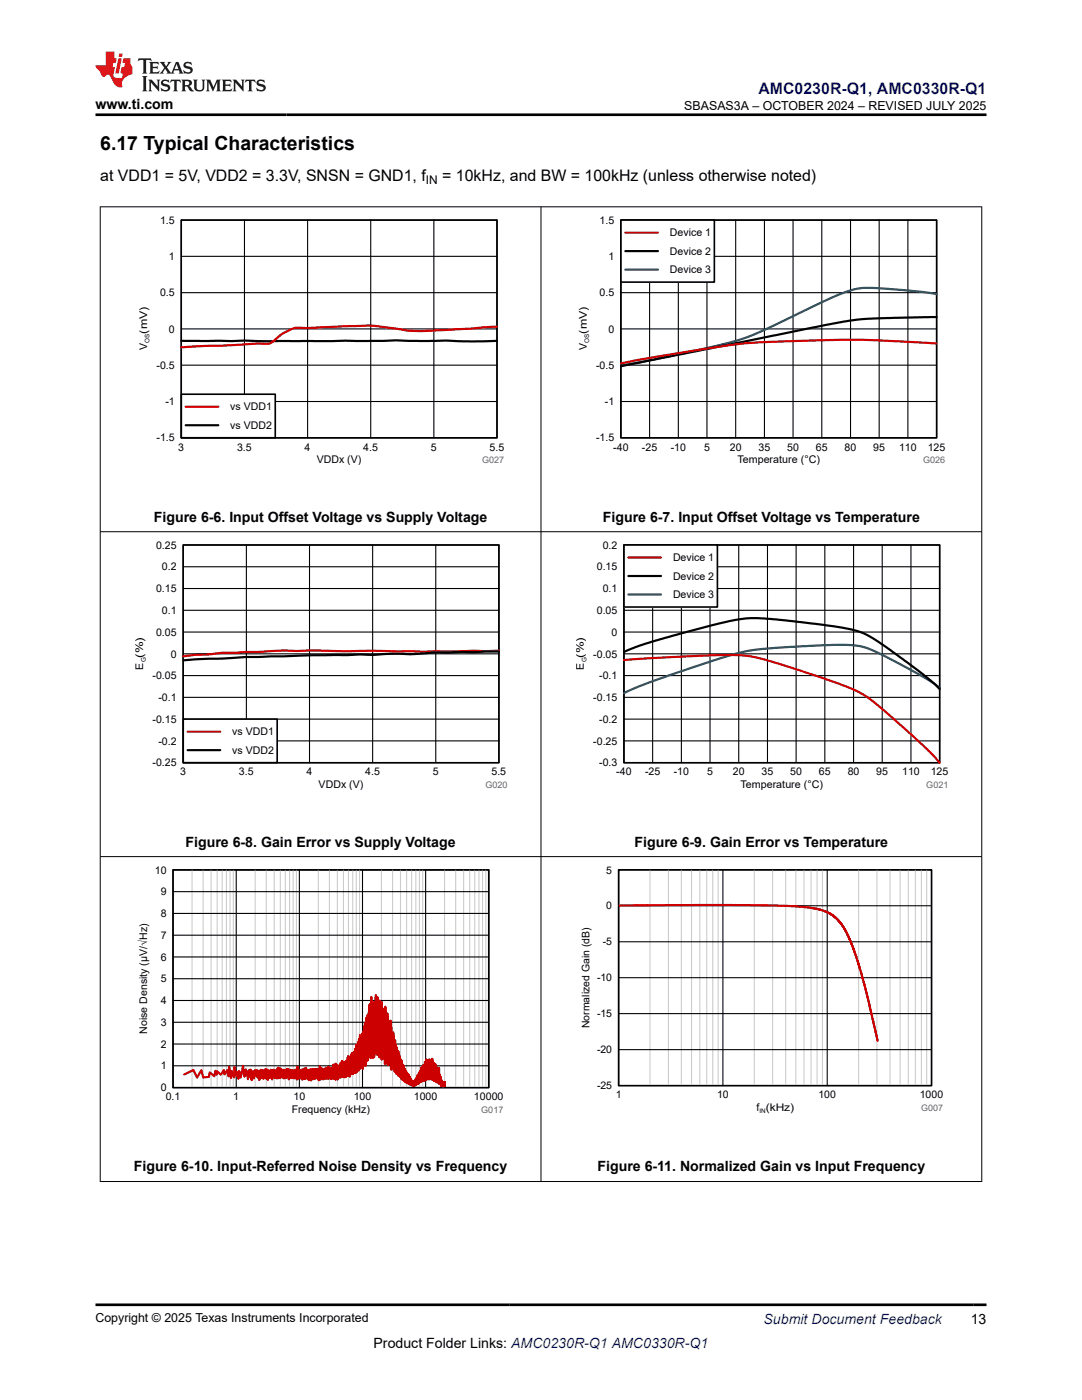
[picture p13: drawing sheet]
<svg xmlns="http://www.w3.org/2000/svg" width="216mm" height="279mm" viewBox="0 0 216 279" stroke-linecap="round" stroke-linejoin="round" font-family="sans-serif">
<defs><g id="words">
<text font-size="3.9" x="20" y="29.9">6.17 Typical Characteristics</text>
<text font-size="3.2" fill="#00f" x="151.3" y="18.7">AMC0230R-Q1, AMC0330R-Q1</text>
<g font-size="3.2">
<text x="20" y="36.1">at VDD1 = 5V, VDD2 = 3.3V, SNSN = GND1, f</text>
<text x="88.2" y="36.1">= 10kHz, and BW = 100kHz (unless otherwise noted)</text>
</g>
<g font-size="2.8">
<text x="19" y="21.8">www.ti.com</text>
<text x="30.7" y="104.1">Figure 6-6. Input Offset Voltage vs Supply Voltage</text>
<text x="120.3" y="104.1">Figure 6-7. Input Offset Voltage vs Temperature</text>
<text x="37" y="169">Figure 6-8. Gain Error vs Supply Voltage</text>
<text x="126.6" y="169">Figure 6-9. Gain Error vs Temperature</text>
<text x="26.7" y="233.8">Figure 6-10. Input-Referred Noise Density vs Frequency</text>
<text x="119.2" y="233.8">Figure 6-11. Normalized Gain vs Input Frequency</text>
<text x="74.5" y="269">Product Folder Links: AMC0230R-Q1 AMC0330R-Q1</text>
<text x="193.7" y="264.2">13</text>
</g>
<text font-size="2.8" fill="#00f" x="152.4" y="264.2">Submit Document Feedback</text>
<g font-size="2.5">
<text x="136.5" y="21.9">SBASAS3A – OCTOBER 2024 – REVISED JULY 2025</text>
<text x="19" y="263.9">Copyright © 2025 Texas Instruments Incorporated</text>
</g>
<text font-size="2.4" x="85" y="36.7">IN</text>
<g font-size="2.1">
<text x="31.9" y="44.7">1.5</text>
<text x="119.7" y="44.7">1.5</text>
<text x="133.7" y="47.2">Device 1</text>
<text x="33.7" y="51.9">1</text>
<text x="121.4" y="51.9">1</text>
<text x="133.7" y="50.9">Device 2</text>
<text x="31.9" y="59.1">0.5</text>
<text x="119.7" y="59.1">0.5</text>
<text x="133.7" y="54.5">Device 3</text>
<text x="29.3" y="69.9" transform="rotate(-90 29.3 69.9)">V</text>
<text x="29.4" y="66.6" transform="rotate(-90 29.4 66.6)">(mV)</text>
<text x="33.7" y="66.4">0</text>
<text x="117.1" y="69.9" transform="rotate(-90 117.1 69.9)">V</text>
<text x="117.1" y="66.6" transform="rotate(-90 117.1 66.6)">(mV)</text>
<text x="121.4" y="66.4">0</text>
<text x="31.2" y="73.6">-0.5</text>
<text x="119" y="73.6">-0.5</text>
<text x="33" y="80.8">-1</text>
<text x="46" y="81.9">vs VDD1</text>
<text x="120.7" y="80.8">-1</text>
<text x="31.2" y="88.1">-1.5</text>
<text x="35.6" y="89.9">3</text>
<text x="46" y="85.6">vs VDD2</text>
<text x="47.3" y="89.9">3.5</text>
<text x="60.8" y="89.9">4</text>
<text x="72.5" y="89.9">4.5</text>
<text x="86" y="89.9">5</text>
<text x="97.7" y="89.9">5.5</text>
<text x="119" y="88.1">-1.5</text>
<text x="122.4" y="89.9">-40</text>
<text x="128.1" y="89.9">-25</text>
<text x="133.8" y="89.9">-10</text>
<text x="140.5" y="89.9">5</text>
<text x="145.6" y="89.9">20</text>
<text x="151.4" y="89.9">35</text>
<text x="157.1" y="89.9">50</text>
<text x="162.8" y="89.9">65</text>
<text x="168.5" y="89.9">80</text>
<text x="174.3" y="89.9">95</text>
<text x="179.4" y="89.9">110</text>
<text x="185.1" y="89.9">125</text>
<text x="63.2" y="92.4">VDDx (V)</text>
<text x="147.2" y="92.4">Temperature (°C)</text>
<text x="31.1" y="109.5">0.25</text>
<text x="32.3" y="113.8">0.2</text>
<text x="119.1" y="113.8">0.15</text>
<text x="120.3" y="109.5">0.2</text>
<text x="134.3" y="112">Device 1</text>
<text x="31.1" y="118.2">0.15</text>
<text x="120.3" y="118.2">0.1</text>
<text x="134.3" y="115.7">Device 2</text>
<text x="134.3" y="119.4">Device 3</text>
<text x="32.3" y="122.5">0.1</text>
<text x="119.1" y="122.5">0.05</text>
<text x="31.1" y="126.9">0.05</text>
<text x="34.1" y="131.2">0</text>
<text x="118.4" y="131.2">-0.05</text>
<text x="122" y="126.9">0</text>
<text x="28.6" y="133.6" transform="rotate(-90 28.6 133.6)">E (%)</text>
<text x="30.4" y="135.6">-0.05</text>
<text x="116.5" y="133.6" transform="rotate(-90 116.5 133.6)">E (%)</text>
<text x="119.6" y="135.6">-0.1</text>
<text x="31.6" y="139.9">-0.1</text>
<text x="118.4" y="139.9">-0.15</text>
<text x="30.4" y="144.3">-0.15</text>
<text x="31.6" y="148.6">-0.2</text>
<text x="46.3" y="146.8">vs VDD1</text>
<text x="118.4" y="148.6">-0.25</text>
<text x="119.6" y="144.3">-0.2</text>
<text x="30.4" y="152.9">-0.25</text>
<text x="36" y="154.8">3</text>
<text x="46.3" y="150.4">vs VDD2</text>
<text x="47.7" y="154.8">3.5</text>
<text x="61.2" y="154.8">4</text>
<text x="72.9" y="154.8">4.5</text>
<text x="86.3" y="154.8">5</text>
<text x="98.1" y="154.8">5.5</text>
<text x="119.6" y="152.9">-0.3</text>
<text x="123" y="154.8">-40</text>
<text x="128.7" y="154.8">-25</text>
<text x="134.4" y="154.8">-10</text>
<text x="141.1" y="154.8">5</text>
<text x="146.2" y="154.8">20</text>
<text x="152" y="154.8">35</text>
<text x="157.7" y="154.8">50</text>
<text x="163.4" y="154.8">65</text>
<text x="169.1" y="154.8">80</text>
<text x="174.9" y="154.8">95</text>
<text x="180" y="154.8">110</text>
<text x="185.7" y="154.8">125</text>
<text x="63.6" y="157.2">VDDx (V)</text>
<text x="147.8" y="157.2">Temperature (°C)</text>
<text x="30.9" y="174.3">10</text>
<text x="32.1" y="178.7">9</text>
<text x="121" y="174.3">5</text>
<text x="32.1" y="183">8</text>
<text x="121" y="181.5">0</text>
<text x="32.1" y="191.7">6</text>
<text x="32.1" y="187.4">7</text>
<text x="120.3" y="188.7">-5</text>
<text x="32.1" y="196.1">5</text>
<text x="119.1" y="195.9">-10</text>
<text x="32.1" y="200.4">4</text>
<text x="119.1" y="203">-15</text>
<text x="29.4" y="206.3" transform="rotate(-90 29.4 206.3)">Noise Density (μV/√Hz)</text>
<text x="32.1" y="209.1">2</text>
<text x="32.1" y="204.8">3</text>
<text x="117.6" y="205.2" transform="rotate(-90 117.6 205.2)">Normalized Gain (dB)</text>
<text x="32.1" y="213.4">1</text>
<text x="119.1" y="210.2">-20</text>
<text x="32.1" y="217.8">0</text>
<text x="33.1" y="219.6">0.1</text>
<text x="46.6" y="219.6">1</text>
<text x="58.6" y="219.6">10</text>
<text x="70.6" y="219.6">100</text>
<text x="82.6" y="219.6">1000</text>
<text x="94.6" y="219.6">10000</text>
<text x="119.1" y="217.4">-25</text>
<text x="122.9" y="219.2">1</text>
<text x="143.1" y="219.2">10</text>
<text x="150.9" y="221.6">f (kHz)</text>
<text x="163.3" y="219.2">100</text>
<text x="183.5" y="219.2">1000</text>
<text x="58.2" y="222.1">Frequency (kHz)</text>
</g>
<g font-size="1.8" fill="#636363">
<text x="96.2" y="92.4">G027</text>
<text x="184.2" y="92.4">G026</text>
<text x="96.9" y="157.3">G020</text>
<text x="184.8" y="157.3">G021</text>
<text x="183.8" y="221.7">G007</text>
<text x="96" y="222.1">G017</text>
</g>
<g font-size="1.3">
<text x="29.9" y="68.4" transform="rotate(-90 29.9 68.4)">OS</text>
<text x="117.6" y="68.4" transform="rotate(-90 117.6 68.4)">OS</text>
<text x="29.1" y="132.2" transform="rotate(-90 29.1 132.2)">G</text>
<text x="117" y="132.2" transform="rotate(-90 117 132.2)">G</text>
</g>
<text font-size="1.2" x="151.5" y="222.2">IN</text>
</g></defs>
<path d="M36.2 43.9h63v43.5h-63z" fill="none" stroke="#000" stroke-width=".33"/>
<path d="M36.2 43.9h63v43.5h-63zM36.2 58.4h63M36.2 51.2h63M48.8 43.9v43.5M61.4 43.9v43.5M74 43.9v43.5M86.6 43.9v43.5M36.2 72.9h63M36.2 65.6h63M36.2 80.1h63" fill="none" stroke="#000" stroke-width=".22"/>
<path d="M36.2 68l30.3 .1 12.9-.2 4.1 .2 5.8-.1 4.4 .1 5.5-.1" fill="none" stroke="#000" stroke-width=".43"/>
<path d="M99.2 65.2l-14.8 .9-2.8-.1-7.4-1-12.5 .5-2.7-.1-.7 .2-2 1-1.9 1.6-.6 .4h-2.8l-14.8 .7" fill="none" stroke="#c00" stroke-width=".43"/>
<path d="M36.2 78.7h18.7v8.7h-18.7z" fill-rule="evenodd" fill="#fff"/>
<path d="M123.9 43.9h63v43.5h-63zM36.2 78.7h18.7v8.7h-18.7z" fill="none" stroke="#000" stroke-width=".33"/>
<path d="M186.9 68.6l-15.3-.8-20 .5-4.1 .3-4.5 .6-11.6 1.9-7.5 1.4M37.1 81.2h6.5" fill="none" stroke="#c00" stroke-width=".43"/>
<path d="M186.9 63.3l-12.5 .3-5.1 .4-45.4 9.1M37.1 84.9h6.5" fill="none" stroke="#000" stroke-width=".43"/>
<g fill="none" stroke="#000" stroke-width=".22">
<path d="M123.9 43.9h63v43.5h-63zM123.9 58.4h63M123.9 51.2h63M129.6 43.9v43.5M135.4 43.9v43.5M141.1 43.9v43.5M146.8 43.9v43.5M152.5 43.9v43.5M158.2 43.9v43.5M164 43.9v43.5M169.7 43.9v43.5M175.4 43.9v43.5"/>
<path d="M181.2 43.9v43.5M123.9 72.9h63M123.9 65.6h63M123.9 80.1h63"/>
</g>
<path d="M186.9 58.7l-3-.5-7.9-.6a16.1 16.1 0 0 0-10.1 1.8l-13.2 6.4-4.9 2-4.8 1.2-7.1 1.6-8.1 1.7-3.9 .6" fill="none" stroke="#156" stroke-width=".43"/>
<path d="M123.9 43.9h18.6v12.4h-18.6z" fill-rule="evenodd" fill="#fff"/>
<path d="M123.9 43.9h18.6v12.4h-18.6zM36.5 108.8h63.1v43.4h-63.1z" fill="none" stroke="#000" stroke-width=".33"/>
<path d="M124.8 46.4h6.5M99.6 129.8l-14.5 .3-29-.3-4.5 .3-7.4 .2-2.5 .3-2.7 .1-2.4 .3" fill="none" stroke="#c00" stroke-width=".43"/>
<path d="M124.8 50.1h6.5M99.6 130l-12.8 .2-4.8 .4-3.6-.1-3.8 .2-3-.1-9.6 .2-12.9 .3-12.5 .7" fill="none" stroke="#000" stroke-width=".43"/>
<path d="M124.8 53.8h6.5" fill="none" stroke="#156" stroke-width=".43"/>
<g fill="none" stroke="#000" stroke-width=".22">
<path d="M36.6 108.8h63v43.4h-63zM36.6 117.5h63M36.6 113.1h63M49.2 108.8v43.4M61.8 108.8v43.4M74.4 108.8v43.4M87 108.8v43.4M36.6 139.2h63M36.6 134.8h63M36.6 130.5h63M36.6 126.1h63M36.6 121.8h63"/>
<path d="M36.6 147.9h63M36.6 143.5h63"/>
</g>
<path d="M36.6 143.5h18.7v8.7h-18.7z" fill-rule="evenodd" fill="#fff"/>
<path d="M124.5 108.8h63v43.4h-63zM36.6 143.5h18.7v8.7h-18.7z" fill="none" stroke="#000" stroke-width=".33"/>
<path d="M124.5 131.7l11.6-.7 9-.3a30.2 30.2 0 0 1 11.6 2.2l11.3 3.8a23.1 23.1 0 0 1 9 5.6l8.1 7.3 2.4 2.6M37.4 146h6.6" fill="none" stroke="#c00" stroke-width=".43"/>
<path d="M124.5 130.1l2.9-1.2 3.3-1 14.4-3.8a27.9 27.9 0 0 1 11.2-.3l10.9 1.3a17 17 0 0 1 9.5 4l7.4 5.4 3.4 3M37.4 149.7h6.6" fill="none" stroke="#000" stroke-width=".43"/>
<g fill="none" stroke="#000" stroke-width=".22">
<path d="M124.5 108.8h63v43.4h-63zM124.5 117.5h63M124.5 113.1h63M130.2 108.8v43.4M136 108.8v43.4M141.7 108.8v43.4M147.4 108.8v43.4M153.1 108.8v43.4M158.9 108.8v43.4M164.6 108.8v43.4M170.3 108.8v43.4M176 108.8v43.4"/>
<path d="M181.8 108.8v43.4M124.5 139.2h63M124.5 134.8h63M124.5 130.5h63M124.5 126.1h63M124.5 121.8h63M124.5 147.9h63M124.5 143.5h63"/>
</g>
<path d="M187.5 137.3l-3.5-2.3-7.6-4.1a15.4 15.4 0 0 0-9.8-2.2l-12.1 .6-3.4 .3-2.6 .5-5.1 1.4-10.5 3.5-5.3 1.9-3.1 1.4" fill="none" stroke="#156" stroke-width=".43"/>
<path d="M124.5 108.8h18.7v12.3h-18.7z" fill-rule="evenodd" fill="#fff"/>
<path d="M124.5 108.8h18.7v12.3h-18.7zM34.5 173.6h63v43.5h-63z" fill="none" stroke="#000" stroke-width=".33"/>
<path d="M125.4 111.3h6.5M123.6 180.7l23.3-.1 9.1 .1 6 .5 1.9 .4 1.5 .6 1.3 .9 1.2 1.4 1.3 2.1 .9 2.2 1.2 3.5 1.2 4.3 2.6 11.1M36.8 214.4l1.8-.9 .7 1.6 .9-1.5 .3 1.4 1.2-.1 .1-.9 1 .8 .2-1.1 .2 .8 .1-.7 .8 .7 .6-.9 .1 .8 .5-.8 .3 1.2 .1-1.9 .4 2.3 .1-1.5 .5 1.3 .1-2.1 .4 1.8v-.8l.4 1.4 .1-1.6 .3 1.3 .5-2.3 .3 2.2 .2-1.5 .1 1.2 .1-.8 .2 .8 .1 .8 .2-1.8 .1 1.4 .1-1.5 .2 .1 .1 2v-1.7l.1 1.5 .2-1.5 .2 1.3 .1-1.5 .2-.2 .1 1.2 .2-.2 .1 .4v-1.3l.1 1.5 .1-1.1 .1 1.5 .1-1.7 .1 1 .1-1.3v1.6h.2l.2-1.6v1.5l.2 .3 .1-1.5 .2-.3 .1 1.7v-1.9l.1 1.6 .1-.9h.1v1.3l.1-1.9v2.1l.1-1.5 .1 1 .1-1 .1 1v-1.2v1.4l.2-1.7 .1 1.5v-1.4l.1 .1 .1 1.7v-1.9l.2 1.1 .1-1.1 .1 1 .1-1v1.7l.1-1.1v1l.1-1 .1 .8v-1.2l.1 1.5 .1-1.4v1.4l.1-2v1.9l.1-2 .1 2.1v-1.2l.2 1.1v-1.9l.1 1.9 .1-1.8v1.6l.1-1.5 .1 1.6v-1l.1 1v-1.5l.1 1.5v-1.2l.1 .9v-.9l.1 1.4 .1-1.7v1.7v-1.3l.2 1.1v-1.2l.1 1.3 .1-1.5 .1 1.5v-1.7v1.4v-1.3l.1 1.2v-1.3l.1 1.2 .1-1v1.3l.1-1.5v2l.1-1.8 .1 1.3v-1.4v1.5l.1-1.2 .1 1.2v-1.5l.1 1.7 .1-1.7v1.5v-1.1v.9l.1-1 .1 1.4 .1-1.6v1.5l.1-1.4v1.5l.1-1.3 .1 1.2v-1.4l.1 1.5v-1.7l.1 1.6v-1.3l.1 1.3 .2-1.2v1.6l.1-2.6v2.3l.1-1.8v1.7v-1.5l.1 1.6v-1.7l.1 1.7v-1.3l.1 1.3 .1-1.7 .1 1.5v-1.3l.1 1.1v-1v1.4l.1-1.3 .1 1v-.9v1.5v-2.1l.1 1.9v-1.7l.1 1.5v-1.3v1.3l.1-1.4v1.2v-1.2l.1 1.6 .1-2.1v1.8l.1-1.5 .1 1.9 .1-2.3v1.9l.2-1.5v1.5v-1.3l.1 1.5 .1-1.5v1.5v-1.7l.1 2.1 .1-1.9 .1 1.4 .1-1.5v1.8v-2v1.7l.1-1.5v2v-2l.1 2.1v-2.1v1.3l.1-1.5v2v-1.8l.1 1.6v-1.2l.1 1.3v-1.5l.1 1.6v-2.1v2l.1-1.4v1.3v-1.6l.1 1.4v-1.6v1.9l.1-1.8v1.7v-1.3v1.1l.2-1.3v1.5v-1.9l.1 1.9 .1-1.7v1.6l.1-1.7v1.7l.1-1.8 .1 2.2 .1-2v2.1l.1-2.2 .1 2.2v-1.9v1.3v-2.2v2.5l.1-2.2 .1 2 .1-2v1.7v-1.4v2l.2-2.1 .1 2.1 .1-1.9v1.9v-1.7l.1 1.3v-1.3v1.5l.1-1.3v1.4v-1.9l.1 1.8v-1.7l.1 1.6 .1-2v1.8l.1-1.4v1.7l.1-1.9v1.5l.1-1.4v1.7l.1-1.7v1.5v-1.3v.1l.1 1.6v-2.4l.1 2.3v-1.8v1.5l.1-1.7v1.8l.1-1.8v2l.1-2 .1 2.1v-1.8v1.7v-2.1l.1 2.3 .1-2.1 .1 1.8v-1.6v1.5v-1.9l.1 2.1 .1-2.1v1.9v-2.6v2.6l.1-2.1 .1 2.4 .1-2.8v2.8v-2.8l.1 2.8 .1-3v3.1v-2.7v2.2l.1-1.9v1.9v-1.8v1.5l.1-1.4v2v-2v2v-2.1l.1 2v-1.8l.1 1.9v-2.6v2.8v-2.2l.1 1.7v-1.6v1.6v-1.5v1.6v-1.8l.1 1.8v-2v2v-2.1v2l.1-2 .1 2.2v-2v1.8v-2.2v2.2l.1-2.5 .1 2.6v-3v2.5v-1.8l.1 2.1 .1-1.9v.2v1.8v-2.1v1.8v-1.7v1.6l.1-1.4v1.7v-3v3.1l.1-2.1v2l.1-2.1v1.8v-2.1v2.2v-1.5v1.3v-2.1v2.6l.1-2.1v1.9v-2.6v2.8v-2.1l.1 2v-2.8v3l.2-2.8v2.6l.1-3 .1 3 .1-3v2.6v-2.4v2.5v-2.5l.1 2.5 .1-3.4v3.3v-2.2v2.4v-3l.1 3v-3.8l.1 3.8 .1-3 .1 2.8v-3.3v3.7v-3.5v3.5v-3.5l.1 3.1 .1-3.3 .1 3v-2.2v1.8v-3.1l.1 3.6v-2.9v2.7v-3.8v3.8l.1-3.5v3.3v-2.6l.1 3v-3.5v3.6l.1-4.1 .1 3.7v-3.2v3v-2.6v3l.1-4.2v4l.1-3.9v4.1l.1-4.8v3.6l.1-3.2v3.5v-3.8l.1 4.1v-4.9v5.4l.1-5.5v4.6v-3.4v3.7v-3.8v3.9v-4.5l.1 4.6v-5l.1 4.3v-4.2v4.1v-3.2v3v-.1v-4.4l.2 5.6v-6.3l.1 5.7v-5v4.4v-5.2l.1 5.6v-6.3l.1 6.6v-6.1l.1 6v-5.9l.1 5.3v-5.4v5.6v-5.3v5.2v-5.5v5.5l.1-5v4.9v-6.2v6.4l.1-6.3 .1 6.9v-6.7l.1-.7v6.2l.1-6.4 .1 5.9v-6.8v7.5l.1-8.1v8.5l.1-8.4 .1 8.3 .1-9.5 .1 8.6v-7.4l.1 7.4 .1-9.2v9.1l.1-8.4 .1 7.7v-9l.1 8.5v-8.4v7.8v-9.3l.1 9.6 .1-9.8 .1 10.9 .1-12.2v11.7l.1-9.3v8.9l.1-.4v-8.8v9.3l.1-.2v-9.3v10.3v-9.2l.1 8 .1-10 .1 11v-10.8l.1 10.1 .1-9.2v8.9l.1-11.4 .1 11.2 .1-8.6v8.6v-9.3v.4l.1 9.7v-11.6l.1 11.1v-10.1l.1 10v-8.7l.1 9.1v-10.7l.1 11.4 .1-11.4v10.7l.1-9.5 .1 9.3v-9.5v9.4l.1-9.1 .1 10.5v-11.5v9.9l.1 .6v-9.3v9l.1-8.7v9.8v-9.6l.1 9.2v-7.9l.1 7.4 .1-8v8.4v-8.3l.1 9.9 .1-11.5v10.3v-9.2v9l.1-8.7v8.6v.3v-8.5l.1 9.1v-8.9l.1 8v-.2v-7.9v9.3l.1-9.8 .1 10v-8.8v8.9l.1-8.7v7.8v-6.9l.1 7.1v-7.3v7.6l.1-7.6 .1 7.9v-7l.1 6.9v-8.5l.1 9.8v-8.6l.1 8 .1-6.6v5.8v.4v-6.2l.1 6.2v-5.7v5.8v-5.5l.1 5.6 .1-6.1v6.4v-7v7.4v-6.8l.1 7 .1-5.8v6l.1-6.2 .1 6.2 .1-5.2v5.3v-5.2v5.4v-5.3l.1 5.5v-5.1l.1 4.8v-4.8v4.8l.1-4.3v4.5v-4.5l.1 5 .1-4.8v4.5l.1-3.9 .1 4.1v-3.8l.1 4v-3.5l.1 3.6v-3.5v3.3l.1-3 .1 3.6v-3.7v3.5l.1-2.9v3v-2.7l.1 3v-3.1l.1 2.8 .1-2.6v2.8v-2.4v2.5v-2.5v2.5l.1-2.5v2.4v-2l.1 2.2v-2.3v2.4l.1-2.2v2.4v-2.5v2.3l.1-1.9v2l.1-2v2v-1.8v1.9l.1-1.9v2v-2v2.1l.1-2 .1 2v-1.6l.1 1.6v-1.7v1.8l.1-1.8v1.9l.1-1.6 .1 1.7v-1.5v1.4l.1-1.3 .1 1.4v-1l.1 1v-.9v1v-1v1l.1-.9v.9v-.8v.8l.1-.8v.9l.1-.8 .1 .9v-.8l.1 .8v-.7v.6v-.7l.1 .7v-.7v.7v-.8l.1 .8v-.7v.8l.1-1 .1 .8v-.9v1l.1-1.2v1v-1.1l.1 1.1v-1.3l.1 1.3 .1-1.6v1.4v-1.2l.1 1.1v-1.6v1.7l.1-1.8 .1 1.8v-2.1l.1 2v-2v1.8v-1.9v1.8l.1-1.8 .1 1.9v-2.3v2.3v-2.3l.1 2.2v-2.2v2.1l.1-2.1v2.3v-2.8v2.5l.1-2.3v2.4l.1-2.7v2.7v-2.6l.1 2.3v-2.5l.1 2.7v-3v3.1l.1-3v2.7v-2.4v2.7v-3l.1 3 .1-3.7 .1 3.2v-3.2v3.5l.1-4v3.7l.1-3.3v3.3v-3.6l.1 3.8v-3.4v2.9v-3.1v3.5v-3.4l.1 3.3v-3.4v3.3l.1-3.2v3.1v-2.5v2.4v-3.3v3.6v-3.4l.1 3.3v-3.5l.1 3.8v-4v3.6l.1-3.1v3.3v-3.4l.1 3.6 .1-3.5v3.3v-3.5l.1 3.6v-3.5v3.5l.1-3.5v3.4l.1-3.9 .1 4.2v-4.2v3.9v-3.3l.1 3.3 .1-3.2v3.5l.1-3.3 .1 3.5v-2.8v2.4l.1-2.8v3.2v-3.4v3.3l.1-2.9v2.9l.1-2.6v2.4v-2.7l.1 3.3v-2.8l.1 2.8v-2.3v2.1v-2.7v2.5v-2.4v2.5v-2.2v2.2l.1-2v2.1v-2.1v2.1l.1-2v2.1v-1.9v1.8v-1.6l.1 1.7v-1.8l.1 2.1v-3.1v3.1v-1.9l.1 1.9 .1-1.7v1.8v-1.6l.1 1.7v-1.3v1.2v-1.2v1.2v-1.2v1.3v-1.2v1.1l.1-.9v1v-1v1.1v-1.1v1v-.8v.9v-.9v.9l.1-.9 .1 1.1v-.8v.7v-.6l.1 .7v-.7v.7v-.6v.7l.1-.7v.7l.1-.6v.5v-.5l.1 .5v-.6v.6v-.6v.6v-.7v.7v-.7l.1 .7v-.7" fill="none" stroke="#c00" stroke-width=".43"/>
<path d="M125.4 115h6.5" fill="none" stroke="#000" stroke-width=".43"/>
<path d="M125.4 118.6h6.5" fill="none" stroke="#156" stroke-width=".43"/>
<g fill="none" stroke="#000" stroke-width=".22">
<path d="M34.5 173.6h63v43.4h-63zM34.5 178h63M47.1 173.6v43.4M59.7 173.6v43.4M72.3 173.6v43.4M84.9 173.6v43.4M123.5 173.6h62.4v43h-62.4zM144.2 173.6v43M165.1 173.6v43M34.5 199.7h63M34.5 195.3h63M34.5 191h63"/>
<path d="M34.5 186.6h63M34.5 182.3h63M123.5 195.1h62.4M123.5 188h62.4M123.5 180.8h62.4M34.5 212.7h63M34.5 208.4h63M34.5 204h63M123.5 209.5h62.4M123.5 202.3h62.4"/>
</g>
<g fill="none" stroke="#ccc" stroke-width=".22">
<path d="M38.3 173.6v43.4M40.5 173.6v43.4M42.1 173.6v43.4M43.3 173.6v43.4M44.3 173.6v43.4M45.2 173.6v43.4M45.9 173.6v43.4M46.6 173.6v43.4M50.9 173.6v43.4M53.1 173.6v43.4M54.7 173.6v43.4M55.9 173.6v43.4"/>
<path d="M56.9 173.6v43.4M57.8 173.6v43.4M58.5 173.6v43.4M59.1 173.6v43.4M63.5 173.6v43.4M65.7 173.6v43.4M67.3 173.6v43.4M68.5 173.6v43.4M69.5 173.6v43.4M70.4 173.6v43.4M71.1 173.6v43.4M71.7 173.6v43.4"/>
<path d="M76.1 173.6v43.4M78.3 173.6v43.4M79.9 173.6v43.4M81.1 173.6v43.4M82.1 173.6v43.4M83 173.6v43.4M83.7 173.6v43.4M84.3 173.6v43.4M88.7 173.6v43.4M90.9 173.6v43.4M92.5 173.6v43.4M93.7 173.6v43.4"/>
<path d="M94.7 173.6v43.4M95.6 173.6v43.4M96.3 173.6v43.4M96.9 173.6v43.4M129.7 173.6v43M133.4 173.6v43M136 173.6v43M138 173.6v43M139.6 173.6v43M141 173.6v43M142.2 173.6v43M143.3 173.6v43"/>
<path d="M150.5 173.6v43M154.2 173.6v43M156.8 173.6v43M158.8 173.6v43M160.4 173.6v43M161.8 173.6v43M163 173.6v43M164.1 173.6v43M171.3 173.6v43M175 173.6v43M177.6 173.6v43M179.6 173.6v43"/>
<path d="M181.2 173.6v43M182.6 173.6v43M183.9 173.6v43M184.9 173.6v43"/>
</g>
<path d="M123.4 173.6h62.5v43.1h-62.5z" fill="none" stroke="#000" stroke-width=".32"/>
<path d="M19.9 41.3h176.1M20 41.2v194.7M107.9 41.2v194.7M195.9 41.2v194.7M19.9 106.1h176.1M19.9 171h176.1M19.9 235.8h176.1" fill="none" stroke="#000" stroke-width=".2"/>
<path d="M27.7 11.6l-.2 .6 .5-.2h.6v.1v2.2l-.2 .4h1l-.2-.4v-2.2v-.1h.5l.5 .2-.1-.6zM29.8 12.4l.2 .3v1.6l-.2 .4h1.9l.1-.6a1.08 1.08 0 0 1-1.3 .2v-.7h.6l.4 .2v-.7l-.4 .2h-.6v-.5l.2-.2a1 1 0 0 1 1 .3l-.1-.5zM31.8 12.4l1 1.1-1 1.2h.9l-.2-.2 .4-.8 .5 .8-.2 .2h1.6l-.2-.2 .1-.5h1l.1 .5-.1 .2h.9l-.2-.4-.8-1.9h-.5l-1 2.1-.8-1.1 .9-1h-.8l.2 .2-.5 .6-.3-.6 .1-.2zM35.2 12.8l.4 1h-.8zM36.8 12.5a.65 .65 0 0 0-.2 .7 .65 .65 0 0 0 .6 .5l.7 .1 .1 .3a.79 .79 0 0 1-.7 .4 .79 .79 0 0 1-.7-.5l.1 .7 .2-.1a.93 .93 0 0 0 1.1 0 .93 .93 0 0 0 .4-.9 1.46 1.46 0 0 0-1.2-.6l-.1-.3a1.09 1.09 0 0 1 1.2 .2l-.2-.6-.1 .1-.6-.2zM28.4 15.2l.2 .4v2.2l-.2 .4h1l-.2-.4v-2.2l.2-.4zM29.6 15.9l.2 .4v1.5l-.2 .4h.8l-.3-.4v-1.3l1.7 1.8v-2l.2-.4h-.8l.2 .2 .1 1.1-1.2-1.3zM32.3 16a.65 .65 0 0 0-.2 .8 .65 .65 0 0 0 .7 .4l.6 .2 .1 .2a.79 .79 0 0 1-.7 .4 .79 .79 0 0 1-.7-.5l.1 .7 .2-.1a.93 .93 0 0 0 1.1 .1 .93 .93 0 0 0 .4-1 1.46 1.46 0 0 0-1.2-.5l-.1-.4a1.09 1.09 0 0 1 1.2 .2l-.2-.6-.1 .1-.6-.1zM34.1 15.9l-.1 .6a.63 .63 0 0 1 .7-.3l.1 1.6-.3 .4h1l-.2-.4v-1.6a.66 .66 0 0 1 .8 .3l-.1-.6zM36.2 15.9l.2 .4v1.5l-.2 .4h.9l-.2-.2v-.7h.5l.1 .2a.79 .79 0 0 0 1.2 .6l-1-.9a.61 .61 0 0 0 .6-.6 .61 .61 0 0 0-.5-.7zM36.9 16.2h.2a.47 .47 0 0 1 .5 .1 .47 .47 0 0 1 .1 .5l-.2 .1-.6 .1zM38.5 15.9l.2 .2a2.27 2.27 0 0 0 .4 2 1.04 1.04 0 0 0 1.7-.7v-1.3l.2-.2h-.8l.2 .4v1.1a.6 .6 0 0 1-.6 .6 .6 .6 0 0 1-.6-.6v-1.1l.3-.4zM41.1 15.9l.2 .4v1.5l-.2 .4h.7l-.2-.4v-1.4l.9 1.9 .8-1.9v1.4l-.2 .4h1l-.3-.4v-1.5l.3-.4h-.8l-.7 1.5-.7-1.5zM44.3 15.9l.2 .4v1.5l-.2 .4h1.9l.1-.6a1.09 1.09 0 0 1-1.3 .2v-.7h.6l.4 .2v-.6l-.4 .2h-.6v-.6l.2-.1a1.01 1.01 0 0 1 1 .3l-.1-.6zM46.4 15.9l.3 .4v1.5l-.3 .4h.8l-.2-.4v-1.3l1.6 1.8v-2l.2-.4h-.7l.2 .2v1.1l-1.2-1.3zM49 15.9l-.1 .6a.63 .63 0 0 1 .8-.3v1.6l-.3 .4h1l-.2-.4v-1.6a.66 .66 0 0 1 .8 .3l-.1-.6zM51.4 16a.65 .65 0 0 0-.2 .8 .65 .65 0 0 0 .6 .4l.6 .2 .2 .2a.79 .79 0 0 1-.8 .4 .79 .79 0 0 1-.6-.5l.1 .7 .2-.1a.93 .93 0 0 0 1 .1 .93 .93 0 0 0 .5-1 1.46 1.46 0 0 0-1.3-.5l-.1-.4a1.09 1.09 0 0 1 1.3 .2l-.2-.6-.2 .1-.5-.1z" fill="#231f20"/>
<path d="M21.1 10.3v2.7h-2.1l.1 .4 .9 1a.95 .95 0 0 0 .9 .9 .59 .59 0 0 1 .6-.4 .59 .59 0 0 1 .5 .3l.4 .8a1.59 1.59 0 0 0 2.1 1.4 1.61 1.61 0 0 1 1-2.3l1-.3-.1-1.5a1.59 1.59 0 0 1-.4-1.7h-1.4l-.2 .9h.5l-.1 .9h-.5l-.2 .9v.3l.4 .1-.2 .9h-.6a.73 .73 0 0 1-1.1-.7l.3-1.5h-.5l.2-.9h.5l.2-.9h-.5v-1.3zM23.6 11.6l-.6 3.1h.7l.6-3.1zM23.8 10.7l-.1 .6h.7l.1-.6z" fill="#ed1c24"/>
<path d="M19 22.9h177.8M19 260.4h177.8" fill="none" stroke="#000" stroke-width=".53"/>
<use href="#words"/>
</svg>
